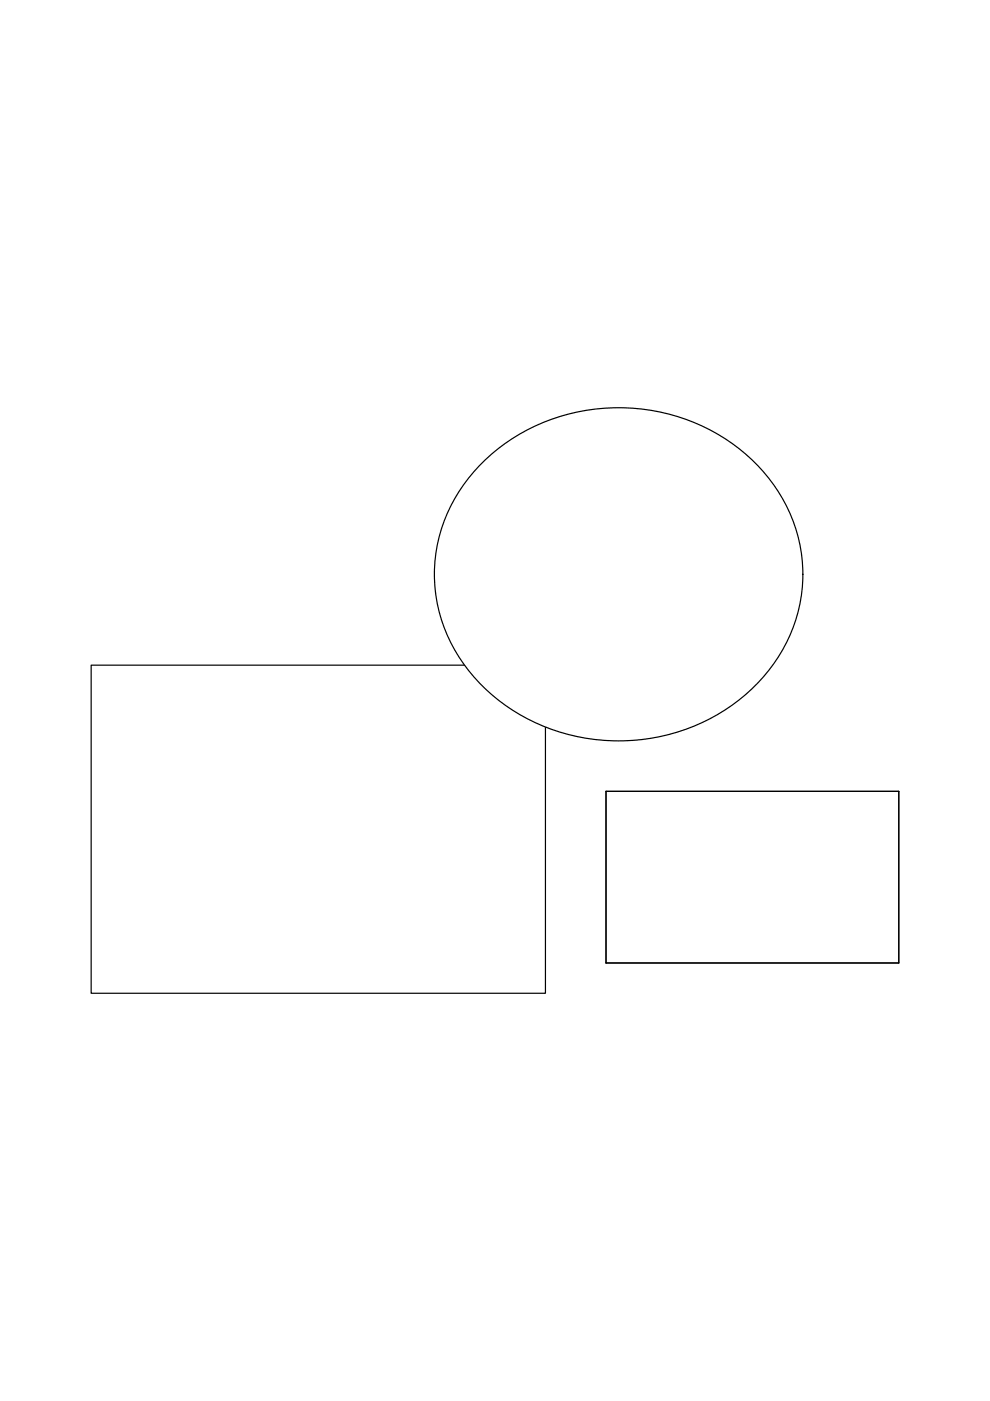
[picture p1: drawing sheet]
<svg xmlns="http://www.w3.org/2000/svg" width="210mm" height="297mm" viewBox="0 0 210 297" stroke-linecap="round" stroke-linejoin="round" font-family="sans-serif">
<path d="M19.3 141h96.3v69.6h-96.3z" fill="none" stroke="#000" stroke-width=".25"/>
<path d="M101.9 98.5a41.5 41.5 0 0 1 60.1 1.7 32.5 32.5 0 0 1-1.6 44.8 41.5 41.5 0 0 1-60.1-1.7 32.5 32.5 0 0 1 1.6-44.8z" fill="#fff"/>
<path d="M101.9 98.5a41.5 41.5 0 0 1 60.1 1.7 32.5 32.5 0 0 1-1.6 44.8 41.5 41.5 0 0 1-60.1-1.7 32.5 32.5 0 0 1 1.6-44.8zM128.5 167.8h62.1v36.4h-62.1z" fill="none" stroke="#000" stroke-width=".25"/>
</svg>
